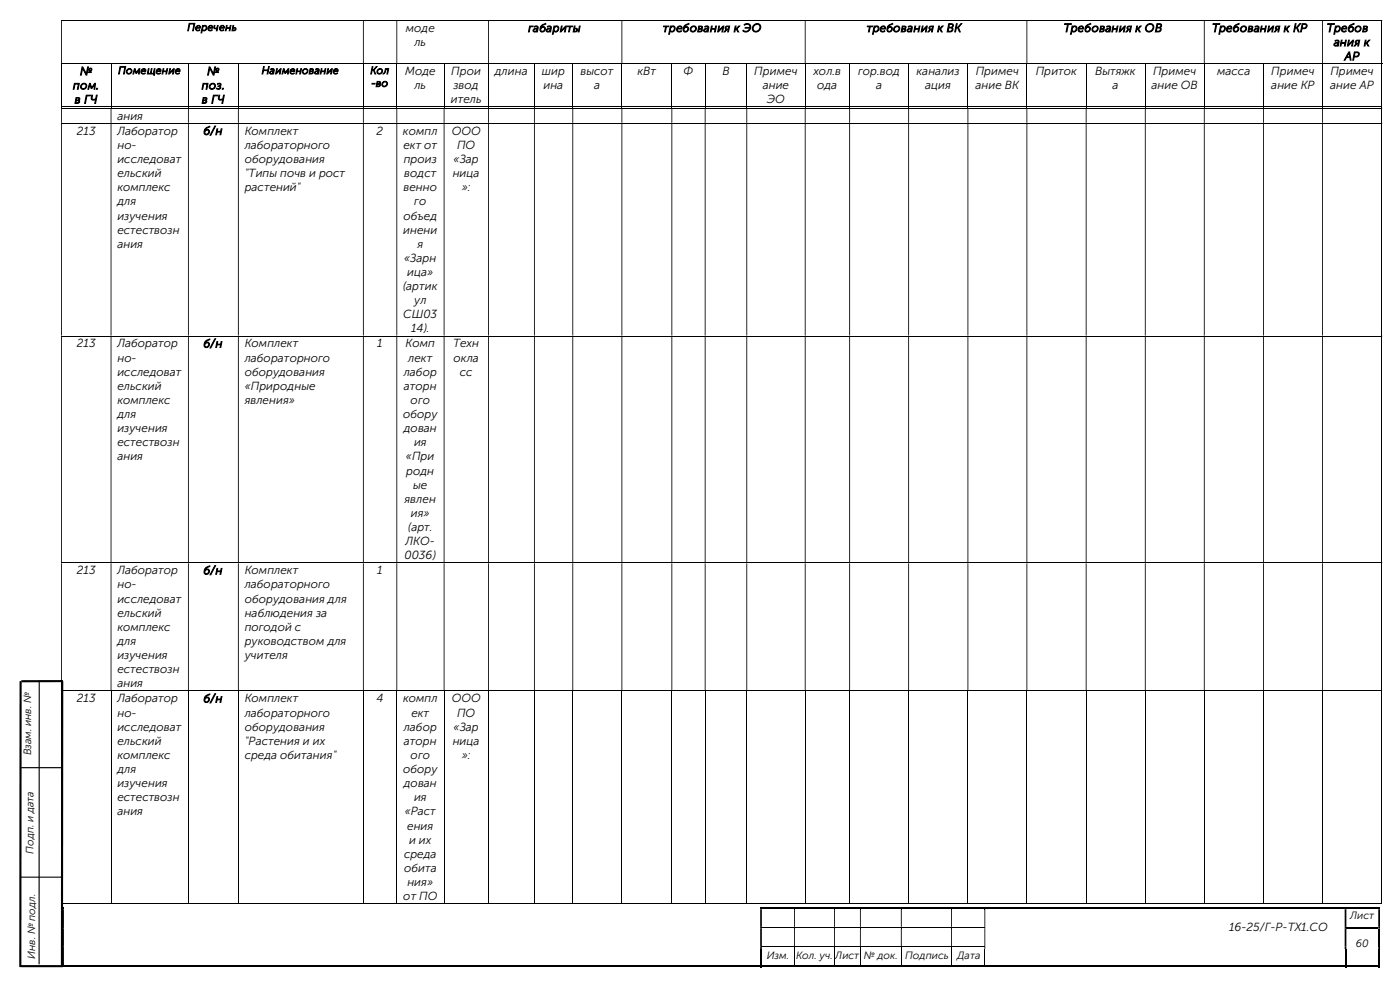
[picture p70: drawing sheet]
<svg xmlns="http://www.w3.org/2000/svg" width="420mm" height="297mm" viewBox="0 0 420 297" stroke-linecap="round" stroke-linejoin="round" font-family="sans-serif">
<defs><g id="words">
<g font-size="3.5">
<text x="121.8" y="9.6">моде</text>
<text x="158.5" y="9.6">габариты</text>
<text x="198.9" y="9.6">требования к ЭО</text>
<text x="260" y="9.6">требования к ВК</text>
<text x="319.1" y="9.6">Требования к ОВ</text>
<text x="363.6" y="9.6">Требования к КР</text>
<text x="398" y="9.6">Требов</text>
<text x="124.3" y="13.8">ль</text>
<text x="400.1" y="13.8">ания к</text>
<text x="24" y="22.5">№</text>
<text x="62.1" y="22.5">№</text>
<text x="121.5" y="22.5">Моде</text>
<text x="135.4" y="22.5">Прои</text>
<text x="148.5" y="22.5">длина</text>
<text x="162.6" y="22.5">шир</text>
<text x="174.2" y="22.5">высот</text>
<text x="191.2" y="22.5">кВт</text>
<text x="205.1" y="22.5">Ф</text>
<text x="216.7" y="22.5">В</text>
<text x="226.3" y="22.5">Примеч</text>
<text x="244" y="22.5">хол.в</text>
<text x="257.4" y="22.5">гор.вод</text>
<text x="275" y="22.5">канализ</text>
<text x="292.7" y="22.5">Примеч</text>
<text x="310.7" y="22.5">Приток</text>
<text x="328.5" y="22.5">Вытяжк</text>
<text x="345.9" y="22.5">Примеч</text>
<text x="365.1" y="22.5">масса</text>
<text x="381.4" y="22.5">Примеч</text>
<text x="399.1" y="22.5">Примеч</text>
<text x="403.4" y="18">АР</text>
<text x="21.9" y="26.8">пом.</text>
<text x="60.5" y="26.8">поз.</text>
<text x="124.3" y="26.8">ль</text>
<text x="136.1" y="26.8">звод</text>
<text x="163" y="26.8">ина</text>
<text x="178.2" y="26.8">а</text>
<text x="228.8" y="26.8">ание</text>
<text x="245.2" y="26.8">ода</text>
<text x="262.8" y="26.8">а</text>
<text x="277.5" y="26.8">ация</text>
<text x="292.7" y="26.8">ание ВК</text>
<text x="333.8" y="26.8">а</text>
<text x="345.4" y="26.8">ание ОВ</text>
<text x="381.4" y="26.8">ание КР</text>
<text x="399" y="26.8">ание АР</text>
<text x="22.4" y="31">в ГЧ</text>
<text x="35.2" y="35.9">ания</text>
<text x="60.5" y="31">в ГЧ</text>
<text x="135.3" y="31">итель</text>
<text x="230" y="31">ЭО</text>
<text x="23.1" y="40.4">213</text>
<text x="35.2" y="40.4">Лаборатор</text>
<text x="61" y="40.4">б/н</text>
<text x="73.4" y="40.4">Комплект</text>
<text x="113" y="40.4">2</text>
<text x="120.9" y="40.4">компл</text>
<text x="135.5" y="40.4">ООО</text>
<text x="35.2" y="44.6">но-</text>
<text x="73.4" y="44.6">лабораторного</text>
<text x="121" y="44.6">ект от</text>
<text x="137.1" y="44.6">ПО</text>
<text x="35.2" y="48.9">исследоват</text>
<text x="35.2" y="53.1">ельский</text>
<text x="73.4" y="48.9">оборудования</text>
<text x="73.4" y="53.1">&quot;Типы почв и рост</text>
<text x="121.1" y="48.9">произ</text>
<text x="121.3" y="53.1">водст</text>
<text x="135.8" y="53.1">ница</text>
<text x="136.1" y="48.9">«Зар</text>
<text x="35.2" y="57.3">комплекс</text>
<text x="73.4" y="57.3">растений&quot;</text>
<text x="121" y="57.3">венно</text>
<text x="138.5" y="57.3">»:</text>
<text x="35.2" y="61.6">для</text>
<text x="35.2" y="65.8">изучения</text>
<text x="121.1" y="65.8">объед</text>
<text x="124.3" y="61.6">го</text>
<text x="35.2" y="70">естествозн</text>
<text x="120.9" y="70">инени</text>
<text x="35.2" y="74.3">ания</text>
<text x="125.2" y="74.3">я</text>
<text x="121.2" y="78.5">«Зарн</text>
<text x="122.2" y="82.7">ица»</text>
<text x="120.9" y="87">(артик</text>
<text x="121" y="95.4">СШ03</text>
<text x="124.2" y="91.2">ул</text>
<text x="123.3" y="99.7">14).</text>
<text x="23.1" y="104.1">213</text>
<text x="35.2" y="104.1">Лаборатор</text>
<text x="61" y="104.1">б/н</text>
<text x="73.4" y="104.1">Комплект</text>
<text x="113.2" y="104.1">1</text>
<text x="121.6" y="104.1">Комп</text>
<text x="135.9" y="104.1">Техн</text>
<text x="35.2" y="108.4">но-</text>
<text x="35.2" y="112.6">исследоват</text>
<text x="73.4" y="108.4">лабораторного</text>
<text x="73.4" y="112.6">оборудования</text>
<text x="121.1" y="112.6">лабор</text>
<text x="122.5" y="108.4">лект</text>
<text x="136.1" y="108.4">окла</text>
<text x="137.9" y="112.6">сс</text>
<text x="35.2" y="116.8">ельский</text>
<text x="73.4" y="116.8">«Природные</text>
<text x="121.2" y="116.8">аторн</text>
<text x="35.2" y="121.1">комплекс</text>
<text x="35.2" y="125.3">для</text>
<text x="73.4" y="121.1">явления»</text>
<text x="120.9" y="125.3">обору</text>
<text x="123.2" y="121.1">ого</text>
<text x="35.2" y="129.5">изучения</text>
<text x="121.2" y="129.5">дован</text>
<text x="35.2" y="133.8">естествозн</text>
<text x="124.2" y="133.8">ия</text>
<text x="35.2" y="138">ания</text>
<text x="121.8" y="138">«При</text>
<text x="121.9" y="142.2">родн</text>
<text x="124" y="146.5">ые</text>
<text x="121.4" y="150.7">явлен</text>
<text x="123.3" y="154.9">ия»</text>
<text x="122.4" y="159.2">(арт.</text>
<text x="121.4" y="167.6">0036)</text>
<text x="121.7" y="163.4">ЛКО-</text>
<text x="23.1" y="172.1">213</text>
<text x="35.2" y="172.1">Лаборатор</text>
<text x="61" y="172.1">б/н</text>
<text x="73.4" y="172.1">Комплект</text>
<text x="113.2" y="172.1">1</text>
<text x="35.2" y="176.4">но-</text>
<text x="73.4" y="176.4">лабораторного</text>
<text x="35.2" y="180.6">исследоват</text>
<text x="35.2" y="184.8">ельский</text>
<text x="73.4" y="180.6">оборудования для</text>
<text x="73.4" y="184.8">наблюдения за</text>
<text x="35.2" y="189.1">комплекс</text>
<text x="73.4" y="189.1">погодой с</text>
<text x="35.2" y="193.3">для</text>
<text x="35.2" y="197.5">изучения</text>
<text x="73.4" y="193.3">руководством для</text>
<text x="73.4" y="197.5">учителя</text>
<text x="35.2" y="201.8">естествозн</text>
<text x="35.2" y="206">ания</text>
<text x="23.1" y="210.5">213</text>
<text x="35.2" y="210.5">Лаборатор</text>
<text x="35.2" y="214.8">но-</text>
<text x="61" y="210.5">б/н</text>
<text x="73.4" y="210.5">Комплект</text>
<text x="73.4" y="214.8">лабораторного</text>
<text x="112.9" y="210.5">4</text>
<text x="120.9" y="210.5">компл</text>
<text x="123.4" y="214.8">ект</text>
<text x="135.5" y="210.5">ООО</text>
<text x="137.1" y="214.8">ПО</text>
<text x="35.2" y="219">исследоват</text>
<text x="73.4" y="219">оборудования</text>
<text x="121.1" y="219">лабор</text>
<text x="136.1" y="219">«Зар</text>
<text x="35.2" y="223.2">ельский</text>
<text x="35.2" y="227.5">комплекс</text>
<text x="73.4" y="223.2">&quot;Растения и их</text>
<text x="73.4" y="227.5">среда обитания&quot;</text>
<text x="121.2" y="223.2">аторн</text>
<text x="123.2" y="227.5">ого</text>
<text x="135.8" y="223.2">ница</text>
<text x="138.5" y="227.5">»:</text>
<text x="35.2" y="231.7">для</text>
<text x="120.9" y="231.7">обору</text>
<text x="35.2" y="235.9">изучения</text>
<text x="121.2" y="235.9">дован</text>
<text x="35.2" y="240.2">естествозн</text>
<text x="35.2" y="244.4">ания</text>
<text x="121.4" y="244.4">«Раст</text>
<text x="124.2" y="240.2">ия</text>
<text x="122.2" y="248.6">ения</text>
<text x="121.2" y="257.1">среда</text>
<text x="122.7" y="252.9">и их</text>
<text x="121.2" y="261.3">обита</text>
<text x="121" y="269.8">от ПО</text>
<text x="122.2" y="265.6">ния»</text>
<text x="368.7" y="279">16-25/Г-Р-ТХ1.СО</text>
</g>
<g font-size="3.2">
<text x="56.2" y="9.2">Перечень</text>
<text x="35.4" y="22.2">Помещение</text>
<text x="78.5" y="22.2">Наименование</text>
<text x="111.1" y="22.2">Кол</text>
<text x="111.4" y="26">-во</text>
<text x="9.4" y="226.4" transform="rotate(-90 9.4 226.4)">Взам. инв. №</text>
<text x="10.1" y="255.9" transform="rotate(-90 10.1 255.9)">Подп. и дата</text>
<text x="405" y="275.5">Лист</text>
<text x="10.5" y="287.4" transform="rotate(-90 10.5 287.4)">Инв. № подл.</text>
<text x="230" y="287.4">Изм.</text>
<text x="238.8" y="287.4">Кол. уч.</text>
<text x="250.6" y="287.4">Лист</text>
<text x="259.2" y="287.4">№ док.</text>
<text x="271.6" y="287.4">Подпись</text>
<text x="287.1" y="287.4">Дата</text>
<text x="406.7" y="283.8">60</text>
</g>
</g></defs>
<g fill="none" stroke="#000" stroke-width=".3">
<path d="M18.3 6.1h396.1M18.3 19.1h396.4M18.5 19.2v13M33.3 19.2v13M56.5 19.2v13M71.5 19.2v13M109 19.2v13M119 19.2v13M133.2 19.2v13M146.6 19.2v13M160.3 19.2v13M171.8 19.2v13"/>
<path d="M186.6 19.2v13M201.5 19.2v13M211.5 19.2v13M224 19.2v13M241.6 19.2v13M254.9 19.2v13M272.6 19.2v13M290.4 19.2v13M308.1 19.2v13M325.8 19.2v13M343.6 19.2v13M361.3 19.2v13"/>
<path d="M379.1 19.2v13M396.7 19.2v13M414.5 6.3v12.7M414.5 19.2v13M18.3 32h14.9M18.3 32.4h396.1M18.3 37h396.1M33.4 32h23M56.6 32h14.8M71.6 32h37.3M109.1 32h9.8M119.2 32h13.9"/>
<path d="M133.3 32h13.1M146.7 32h13.5M160.4 32h11.3M172 32h14.4M186.7 32h14.7M201.7 32h9.7M211.7 32h12.2M224.2 32h17.2M241.7 32h13.1M255 32h17.5M272.7 32h17.5M290.5 32h17.4"/>
<path d="M308.2 32h17.5M326 32h17.5M343.7 32h17.4M361.4 32h17.5M379.2 32h17.4M396.9 32h17.5M414.5 32.6v4.2M414.5 37.1v63.5M18.3 100.7h396.1M414.5 100.8v67.8M18.3 168.7h396.1M414.5 168.8v38.1"/>
<path d="M18.3 207.1h396.1M18.5 207.2v63.8M33.3 207.2v63.8M56.5 207.2v63.8M71.5 207.2v63.8M109 207.2v63.8M119 207.2v63.8M133.2 207.2v63.8M146.6 207.2v63.8M160.3 207.2v63.8M171.8 207.2v63.8M186.6 207.2v63.8"/>
<path d="M201.5 207.2v63.8M211.5 207.2v63.8M224 207.2v63.8M241.6 207.2v63.8M254.9 207.2v63.8M272.6 207.2v63.8M290.4 207.2v63.8M308.1 207.2v63.8M325.8 207.2v63.8M343.6 207.2v63.8M361.3 207.2v63.8M379.1 207.2v63.8"/>
<path d="M396.7 207.2v63.8M414.5 207.2v63.8M18.3 270.8h14.9M33.4 270.8h23M56.6 270.8h14.8M71.6 270.8h37.3M109.1 270.8h9.8M119.2 270.8h13.9M133.3 270.8h13.1M146.7 270.8h13.5M160.4 270.8h11.3M172 270.8h14.4"/>
<path d="M186.7 270.8h14.7M201.7 270.8h9.7M211.7 270.8h12.2M224.2 270.8h17.2M228.6 277.9h9.6M238.5 277.9h11.7M241.7 270.8h13.1M250.5 277.9h7.5M255 270.8h17.5M258.2 277.9h12.1M270.5 277.9h14.8M272.7 270.8h17.5"/>
<path d="M285.6 277.9h9.7M290.5 270.8h17.4M308.2 270.8h17.5M326 270.8h17.5M343.7 270.8h17.4M361.4 270.8h17.5M379.2 270.8h17.4M396.9 270.8h17.5M228.6 283.8h9.6M238.3 284.4v5M238.5 283.8h11.7M250.4 284.4v5"/>
<path d="M250.5 283.8h7.5M258.1 284.4v5M258.2 283.8h12.1M270.4 284.4v5M270.5 283.8h14.8M285.5 284.4v5M285.6 283.8h9.7M295.4 284.4v5"/>
</g>
<g fill="#000">
<path d="M414.4 6h.3v.3h-.3zM18.3 6.3h.3v12.7h-.3zM108.9 6.3h.2v12.7h-.2zM118.9 6.3h.3v12.7h-.3zM146.4 6.3h.3v12.7h-.3zM186.4 6.3h.3v12.7h-.3zM241.4 6.3h.3v12.7h-.3zM307.9 6.3h.3v12.7h-.3zM361.1 6.3h.3v12.7h-.3zM396.6 6.3h.3v12.7h-.3z" fill-rule="evenodd"/>
<path d="M414.4 32.3h.3v.3h-.3zM18.3 32.6h.3v4.2h-.3zM33.2 32.6h.2v4.2h-.2zM56.4 32.6h.2v4.2h-.2zM71.4 32.6h.2v4.2h-.2zM108.9 32.6h.2v4.2h-.2zM118.9 32.6h.3v4.2h-.3zM133.1 32.6h.2v4.2h-.2zM146.4 32.6h.3v4.2h-.3zM160.2 32.6h.2v4.2h-.2zM171.7 32.6h.3v4.2h-.3zM186.4 32.6h.3v4.2h-.3zM201.4 32.6h.3v4.2h-.3zM211.4 32.6h.3v4.2h-.3zM223.9 32.6h.3v4.2h-.3zM241.4 32.6h.3v4.2h-.3zM254.8 32.6h.2v4.2h-.2zM272.5 32.6h.2v4.2h-.2zM290.2 32.6h.3v4.2h-.3zM307.9 32.6h.3v4.2h-.3zM325.7 32.6h.3v4.2h-.3zM343.5 32.6h.2v4.2h-.2zM361.1 32.6h.3v4.2h-.3zM378.9 32.6h.3v4.2h-.3zM396.6 32.6h.3v4.2h-.3z" fill-rule="evenodd"/>
<path d="M414.4 36.8h.3v.3h-.3zM18.3 37.1h.3v63.5h-.3zM33.2 37.1h.2v63.5h-.2zM56.4 37.1h.2v63.5h-.2zM71.4 37.1h.2v63.5h-.2zM108.9 37.1h.2v63.5h-.2zM118.9 37.1h.3v63.5h-.3zM133.1 37.1h.2v63.5h-.2zM146.4 37.1h.3v63.5h-.3zM160.2 37.1h.2v63.5h-.2zM171.7 37.1h.3v63.5h-.3zM186.4 37.1h.3v63.5h-.3zM201.4 37.1h.3v63.5h-.3zM211.4 37.1h.3v63.5h-.3zM223.9 37.1h.3v63.5h-.3zM241.4 37.1h.3v63.5h-.3zM254.8 37.1h.2v63.5h-.2zM272.5 37.1h.2v63.5h-.2zM290.2 37.1h.3v63.5h-.3zM307.9 37.1h.3v63.5h-.3zM325.7 37.1h.3v63.5h-.3zM343.5 37.1h.2v63.5h-.2zM361.1 37.1h.3v63.5h-.3zM378.9 37.1h.3v63.5h-.3zM396.6 37.1h.3v63.5h-.3z" fill-rule="evenodd"/>
<path d="M414.4 100.6h.3v.2h-.3zM18.3 100.8h.3v67.8h-.3zM33.2 100.8h.2v67.8h-.2zM56.4 100.8h.2v67.8h-.2zM71.4 100.8h.2v67.8h-.2zM108.9 100.8h.2v67.8h-.2zM118.9 100.8h.3v67.8h-.3zM133.1 100.8h.2v67.8h-.2zM146.4 100.8h.3v67.8h-.3zM160.2 100.8h.2v67.8h-.2zM171.7 100.8h.3v67.8h-.3zM186.4 100.8h.3v67.8h-.3zM201.4 100.8h.3v67.8h-.3zM211.4 100.8h.3v67.8h-.3zM223.9 100.8h.3v67.8h-.3zM241.4 100.8h.3v67.8h-.3zM254.8 100.8h.2v67.8h-.2zM272.5 100.8h.2v67.8h-.2zM290.2 100.8h.3v67.8h-.3zM307.9 100.8h.3v67.8h-.3zM325.7 100.8h.3v67.8h-.3zM343.5 100.8h.2v67.8h-.2zM361.1 100.8h.3v67.8h-.3zM378.9 100.8h.3v67.8h-.3zM396.6 100.8h.3v67.8h-.3z" fill-rule="evenodd"/>
<path d="M414.4 168.6h.3v.2h-.3zM18.3 168.8h.3v38.1h-.3zM33.2 168.8h.2v38.1h-.2zM56.4 168.8h.2v38.1h-.2zM71.4 168.8h.2v38.1h-.2zM108.9 168.8h.2v38.1h-.2zM118.9 168.8h.3v38.1h-.3zM133.1 168.8h.2v38.1h-.2zM146.4 168.8h.3v38.1h-.3zM160.2 168.8h.2v38.1h-.2zM171.7 168.8h.3v38.1h-.3zM186.4 168.8h.3v38.1h-.3zM201.4 168.8h.3v38.1h-.3zM211.4 168.8h.3v38.1h-.3zM223.9 168.8h.3v38.1h-.3zM241.4 168.8h.3v38.1h-.3zM254.8 168.8h.2v38.1h-.2zM272.5 168.8h.2v38.1h-.2zM290.2 168.8h.3v38.1h-.3zM307.9 168.8h.3v38.1h-.3zM325.7 168.8h.3v38.1h-.3zM343.5 168.8h.2v38.1h-.2zM361.1 168.8h.3v38.1h-.3zM378.9 168.8h.3v38.1h-.3zM396.6 168.8h.3v38.1h-.3z" fill-rule="evenodd"/>
<path d="M18.8 272.5h.4v5.3h-.4zM228 272.5h.6v5.3h-.6zM238.2 272.5h.3v5.3h-.3zM250.2 272.5h.3v5.3h-.3zM258 272.5h.2v5.3h-.2zM270.3 272.5h.2v5.3h-.2zM285.3 272.5h.3v5.3h-.3zM295.3 272.5h.3v5.3h-.3zM403.4 272.5h.5v5.3h-.5zM413.5 272.5h.5v5.3h-.5z" fill-rule="evenodd"/>
<path d="M18.8 277.8h.4v.5h-.4zM228 277.8h.6v.5h-.6z" fill-rule="evenodd"/>
<path d="M228 271.9h.6v.6h-.6z" fill-rule="evenodd"/>
<path d="M238.2 271.9h12v.6h-12z" fill-rule="evenodd"/>
<path d="M250.2 271.9h7.8v.6h-7.8z" fill-rule="evenodd"/>
<path d="M258 271.9h12.3v.6h-12.3z" fill-rule="evenodd"/>
<path d="M270.3 271.9h15v.6h-15z" fill-rule="evenodd"/>
<path d="M285.3 271.9h10v.6h-10z" fill-rule="evenodd"/>
<path d="M295.3 271.9h108.1v.6h-108.1z" fill-rule="evenodd"/>
<path d="M295.3 277.8h.3v.5h-.3zM403.4 277.8h.5v.5h-.5z" fill-rule="evenodd"/>
<path d="M403.4 271.9h.5v.6h-.5z" fill-rule="evenodd"/>
<path d="M413.5 271.9h.5v.6h-.5z" fill-rule="evenodd"/>
<path d="M413.5 277.8h.5v.5h-.5zM18.8 278.3h.4v5.3h-.4zM228 278.3h.6v5.3h-.6zM238.2 278.3h.3v5.3h-.3zM250.2 278.3h.3v5.3h-.3zM258 278.3h.2v5.3h-.2zM270.3 278.3h.2v5.3h-.2zM285.3 278.3h.3v5.3h-.3zM295.3 278.3h.3v5.3h-.3zM403.4 278.3h.5v5.3h-.5z" fill-rule="evenodd"/>
<path d="M18.8 283.6h.4v.8h-.4zM228 283.6h.6v.8h-.6z" fill-rule="evenodd"/>
<path d="M228 284.4h.6v5.5h-.6z" fill-rule="evenodd"/>
<path d="M238.2 289.4h12v.5h-12z" fill-rule="evenodd"/>
<path d="M250.2 289.4h7.8v.5h-7.8z" fill-rule="evenodd"/>
<path d="M258 289.4h12.3v.5h-12.3z" fill-rule="evenodd"/>
<path d="M270.3 289.4h15v.5h-15z" fill-rule="evenodd"/>
<path d="M285.3 289.4h10v.5h-10z" fill-rule="evenodd"/>
<path d="M295.3 283.6h.3v.8h-.3zM403.4 283.6h.5v.8h-.5zM413.5 283.6h.5v.8h-.5zM18.8 284.4h.4v5h-.4z" fill-rule="evenodd"/>
<path d="M295.3 289.4h108.1v.5h-108.1z" fill-rule="evenodd"/>
<path d="M403.4 284.4h.5v5.5h-.5z" fill-rule="evenodd"/>
<path d="M413.5 284.4h.5v5.5h-.5z" fill-rule="evenodd"/>
</g>
<g fill="#000">
<path d="M414.4 31.9h.3v.3h-.3zM414.4 206.9h.3v.3h-.3zM18.8 271.9h.4v.6h-.4zM228.6 271.9h9.6v.6h-9.6zM238.2 272.5h.3zM238.2 277.8h.3v.5h-.3zM250.2 272.5h.3zM250.2 277.8h.3v.5h-.3zM258 272.5h.2zM258 277.8h.2v.5h-.2zM270.3 272.5h.2zM270.3 277.8h.2v.5h-.2z"/>
<path d="M285.3 272.5h.3zM285.3 277.8h.3v.5h-.3zM295.3 272.5h.3zM403.9 271.9h9.6v.6h-9.6zM403.9 277.8h9.6v.5h-9.6zM413.5 278.3h.5v5.3h-.5zM414.4 270.7h.3v.3h-.3zM18.8 289.4h209.2v.5h-209.2zM228.6 289.4h9.6v.5h-9.6zM238.2 283.6h.3v.8h-.3zM250.2 283.6h.3v.8h-.3zM258 283.6h.2v.8h-.2z"/>
<path d="M270.3 283.6h.2v.8h-.2zM285.3 283.6h.3v.8h-.3zM403.9 289.4h9.6v.5h-9.6zM413.5 289.4h.5v.5h-.5z"/>
</g>
<path d="M6.2 204.1l-.1 85.7M18.7 204.1l-.1 85.7M18.9 204.1l-12.5 .1M6.1 289.6h12.8" fill="none" stroke="#000" stroke-width=".64" stroke-linecap="butt"/>
<path d="M11.8 204.1l-.1 84.9M6 230.1h12.6M6 262.9h12.4" fill="none" stroke="#000" stroke-width=".34"/>
<use href="#words"/>
</svg>
